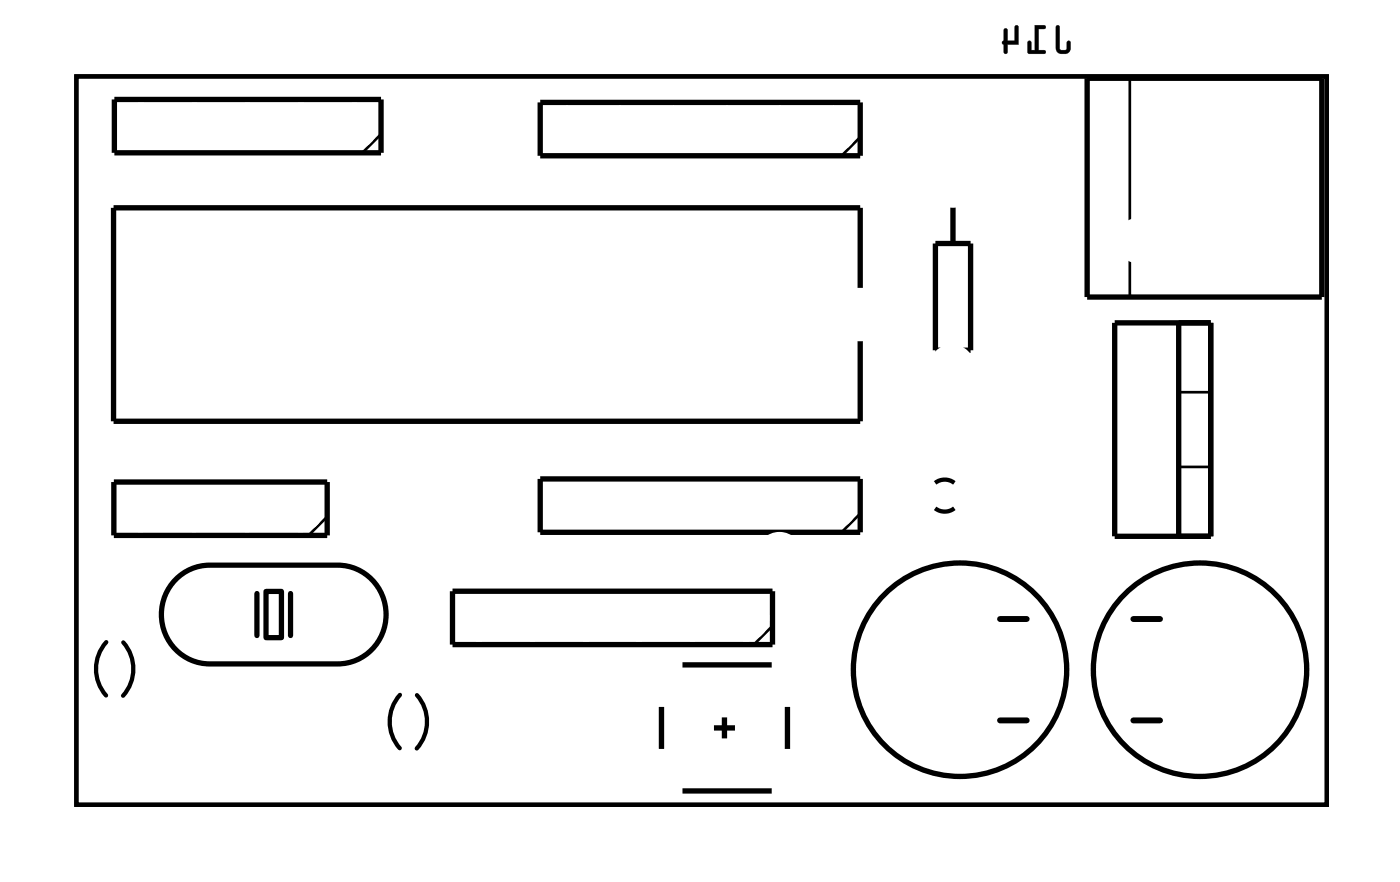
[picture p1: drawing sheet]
<svg xmlns="http://www.w3.org/2000/svg" width="67mm" height="42mm" viewBox="0 0 67 42" stroke-linecap="round" stroke-linejoin="round" font-family="sans-serif">
<path d="M3.6 3.6h59.6v34.7h-59.6zM5.1 30.6a1.9 1.9 0 0 0 0 2.5M5.9 30.6a1.9 1.9 0 0 1 0 2.5M19 33.1a1.9 1.9 0 0 0 0 2.5M19.9 33.1a1.9 1.9 0 0 1-.1 2.5M45.4 23a.73 .73 0 0 0-.9 0M45.4 24.2a.73 .73 0 0 1-.9 0" fill="none" stroke="#000" stroke-width=".2"/>
<path d="M3.6 3.6h59.6v34.7h-59.6z" fill="none" stroke="#000" stroke-width=".05"/>
<g fill="none" stroke="#000" stroke-width=".25">
<path d="M5.4 4.7h12.7v2.6h-12.7zM25.7 4.9h15.3v2.5h-15.3zM41 13.7v-3.8h-35.6v10.2h35.6v-3.9M44.5 11.6h1.7v5.1h-1.7zM45.4 9.8v1.8M45.4 16.7v1.3M51.8 3.7h11.2v10.4h-11.2zM53.1 15.4h4.6v10.1h-4.6zM56.1 15.4v10.1M5.4 22.9h10.2v2.6h-10.2zM8.5 27.4l1-.4 .5-.1h6.1a2.35 2.35 0 0 1 2.3 2.4 2.35 2.35 0 0 1-2.3 2.3h-6.1a2.36 2.36 0 0 1-2.2-1.6 2.36 2.36 0 0 1 .7-2.6zM12.2 28.3v2"/>
<path d="M12.7 28.2h.7v2.2h-.7zM13.8 28.3v2M21.6 28.1h15.2v2.6h-15.2zM25.7 22.8h15.3v2.5h-15.3zM31.5 33.6v2M32.5 37.6h4.3M32.5 31.6h4.3M34 34.6h1M34.5 34.1v1M37.5 33.6v2"/>
<circle cx="45.7" cy="31.9" r="5.1"/>
<circle cx="57.2" cy="31.9" r="5.1"/>
</g>
<path d="M47.6 34.3h1.3M47.6 29.5h1.3M54 34.3h1.2M54 29.5h1.2" fill="none" stroke="#000" stroke-width=".28"/>
<path d="M18.1 6.4l-.8 .9M41 6.5l-.9 .9M53.8 3.7v10.4M56.1 18.7h1.6M15.6 24.6l-.9 .9M36.8 29.8l-.9 .9M41 24.4l-.9 .9M56.1 22.2h1.6" fill="none" stroke="#000" stroke-width=".13"/>
<g fill="#000">
<path d="M50.3 1.2v1.1a.36 .36 0 0 0 .3 .3 .36 .36 0 0 0 .4-.3v-.3l-.1-.1-.1 .1v.4l-.3-.1v-1zM49.3 1.2v1.2h-.2v-.4l-.1-.1-.1 .6 .9 .1v-.2h-.3v-1h.3v-.1zM47.8 1.4v.5l-.1 .1 .2 .6 .1-.1v-.4h.5v-.8l-.1-.1-.1 .1v.6h-.3v-.5z"/>
<path d="M50.3 1.2v1.1a.37 .37 0 0 0 .3 .3 .37 .37 0 0 0 .4-.3v-.3a.1 .1 0 0 0-.1-.1 .1 .1 0 0 0-.1 .1v.4h-.3v-1.1zM50.3 1.2l.2 .1v1l.3 .1 .1-.4h.1v.3a.35 .35 0 0 1-.4 .3 .35 .35 0 0 1-.3-.3zM49.3 1.2v1.2h-.2v-.4a.1 .1 0 0 0-.1-.1 .1 .1 0 0 0-.1 .1l.1 .5 .7 .1a.1 .1 0 0 0 .1-.1 .1 .1 0 0 0-.1-.1h-.2v-1h.2a.1 .1 0 0 0 .1-.1 .1 .1 0 0 0-.1-.1zM49.3 1.2l.5 .1v.1h-.3v1h.3v.1h-.8v-.5h.1v.4h.2zM47.8 1.4v.5a.09 .09 0 0 0-.1 .1 .09 .09 0 0 0 .1 .1v.4a.1 .1 0 0 0 .1 .1 .1 .1 0 0 0 .1-.1v-.4h.5v-.8a.1 .1 0 0 0-.1-.1 .1 .1 0 0 0-.1 .1v.6h-.3v-.5zM47.8 1.4h.2v.6h.3v-.7l.1-.1 .1 .1v.8h-.5v.4l-.1 .1-.2-.6h.1z"/>
</g>
<path d="M53.9 31.2h1.4v1.4h-1.4z" fill="#fff"/>
<path d="M53.9 31.2h1.4v1.4h-1.4z" fill="none" stroke="#fff" stroke-width=".76" stroke-linecap="butt"/>
<circle cx="54.6" cy="31.9" r=".7" fill="#fff"/>
<circle cx="54.6" cy="31.9" r=".7" fill="none" stroke="#fff" stroke-width=".76" stroke-linecap="butt"/>
<circle cx="59.7" cy="31.9" r=".7" fill="#fff"/>
<circle cx="59.7" cy="31.9" r=".7" fill="none" stroke="#fff" stroke-width=".76" stroke-linecap="butt"/>
<path d="M47.6 31.2h1.4v1.4h-1.4z" fill="#fff"/>
<path d="M47.6 31.2h1.4v1.4h-1.4z" fill="none" stroke="#fff" stroke-width=".76" stroke-linecap="butt"/>
<circle cx="48.3" cy="31.9" r=".7" fill="#fff"/>
<circle cx="48.3" cy="31.9" r=".7" fill="none" stroke="#fff" stroke-width=".76" stroke-linecap="butt"/>
<circle cx="43.2" cy="31.9" r=".7" fill="#fff"/>
<circle cx="43.2" cy="31.9" r=".7" fill="none" stroke="#fff" stroke-width=".76" stroke-linecap="butt"/>
<circle cx="37.8" cy="32.4" r=".7" fill="#fff"/>
<circle cx="37.8" cy="32.4" r=".7" fill="none" stroke="#fff" stroke-width=".76" stroke-linecap="butt"/>
<circle cx="31.3" cy="32.4" r=".7" fill="#fff"/>
<circle cx="31.3" cy="32.4" r=".7" fill="none" stroke="#fff" stroke-width=".76" stroke-linecap="butt"/>
<circle cx="37.8" cy="36.9" r=".7" fill="#fff"/>
<circle cx="37.8" cy="36.9" r=".7" fill="none" stroke="#fff" stroke-width=".76" stroke-linecap="butt"/>
<circle cx="31.3" cy="36.9" r=".7" fill="#fff"/>
<circle cx="31.3" cy="36.9" r=".7" fill="none" stroke="#fff" stroke-width=".76" stroke-linecap="butt"/>
<path d="M47.7 19.9h1.5v1.6h-1.5z" fill="#fff"/>
<path d="M47.7 19.9h1.5v1.6h-1.5z" fill="none" stroke="#fff" stroke-width=".76" stroke-linecap="butt"/>
<circle cx="48.4" cy="20.7" r=".79" fill="#fff"/>
<circle cx="48.4" cy="20.7" r=".79" fill="none" stroke="#fff" stroke-width=".76" stroke-linecap="butt"/>
<circle cx="48.4" cy="13.1" r=".79" fill="#fff"/>
<circle cx="48.4" cy="13.1" r=".79" fill="none" stroke="#fff" stroke-width=".76" stroke-linecap="butt"/>
<path d="M47.7 19.9h1.5v1.6h-1.5z" fill="#fff"/>
<path d="M47.7 19.9h1.5v1.6h-1.5z" fill="none" stroke="#fff" stroke-width=".76" stroke-linecap="butt"/>
<circle cx="48.4" cy="20.7" r=".79" fill="#fff"/>
<circle cx="48.4" cy="20.7" r=".79" fill="none" stroke="#fff" stroke-width=".76" stroke-linecap="butt"/>
<circle cx="48.4" cy="13.1" r=".79" fill="#fff"/>
<circle cx="48.4" cy="13.1" r=".79" fill="none" stroke="#fff" stroke-width=".76" stroke-linecap="butt"/>
<path d="M53.8 22.2h1.6v1.6h-1.6z" fill="#fff"/>
<path d="M53.8 22.2h1.6v1.6h-1.6z" fill="none" stroke="#fff" stroke-width=".76" stroke-linecap="butt"/>
<circle cx="54.6" cy="23" r=".79" fill="#fff"/>
<circle cx="54.6" cy="23" r=".79" fill="none" stroke="#fff" stroke-width=".76" stroke-linecap="butt"/>
<circle cx="54.6" cy="20.4" r=".79" fill="#fff"/>
<circle cx="54.6" cy="20.4" r=".79" fill="none" stroke="#fff" stroke-width=".76" stroke-linecap="butt"/>
<circle cx="54.6" cy="17.9" r=".79" fill="#fff"/>
<circle cx="54.6" cy="17.9" r=".79" fill="none" stroke="#fff" stroke-width=".76" stroke-linecap="butt"/>
<circle cx="45.4" cy="8.8" r=".7" fill="#fff"/>
<circle cx="45.4" cy="8.8" r=".7" fill="none" stroke="#fff" stroke-width=".76" stroke-linecap="butt"/>
<circle cx="45.4" cy="19" r=".7" fill="#fff"/>
<circle cx="45.4" cy="19" r=".7" fill="none" stroke="#fff" stroke-width=".76" stroke-linecap="butt"/>
<circle cx="10.6" cy="29.2" r=".65" fill="#fff"/>
<circle cx="10.6" cy="29.2" r=".65" fill="none" stroke="#fff" stroke-width=".75" stroke-linecap="butt"/>
<circle cx="15.5" cy="29.3" r=".65" fill="#fff"/>
<circle cx="15.5" cy="29.3" r=".65" fill="none" stroke="#fff" stroke-width=".75" stroke-linecap="butt"/>
<circle cx="5.5" cy="29.3" r=".64" fill="#fff"/>
<circle cx="5.5" cy="29.3" r=".64" fill="none" stroke="#fff" stroke-width=".76" stroke-linecap="butt"/>
<circle cx="5.5" cy="34.4" r=".64" fill="#fff"/>
<circle cx="5.5" cy="34.4" r=".64" fill="none" stroke="#fff" stroke-width=".76" stroke-linecap="butt"/>
<circle cx="43.7" cy="23.6" r=".64" fill="#fff"/>
<circle cx="43.7" cy="23.6" r=".64" fill="none" stroke="#fff" stroke-width=".76" stroke-linecap="butt"/>
<circle cx="46.3" cy="23.6" r=".64" fill="#fff"/>
<circle cx="46.3" cy="23.6" r=".64" fill="none" stroke="#fff" stroke-width=".76" stroke-linecap="butt"/>
<circle cx="19.4" cy="36.9" r=".64" fill="#fff"/>
<circle cx="19.4" cy="36.9" r=".64" fill="none" stroke="#fff" stroke-width=".76" stroke-linecap="butt"/>
<circle cx="19.4" cy="31.8" r=".64" fill="#fff"/>
<circle cx="19.4" cy="31.8" r=".64" fill="none" stroke="#fff" stroke-width=".76" stroke-linecap="butt"/>
<path d="M57.6 5.6h1.5v1.6h-1.5z" fill="#fff"/>
<path d="M57.6 5.6h1.5v1.6h-1.5z" fill="none" stroke="#fff" stroke-width=".76" stroke-linecap="butt"/>
<circle cx="58.4" cy="6.4" r=".76" fill="#fff"/>
<circle cx="58.4" cy="6.4" r=".76" fill="none" stroke="#fff" stroke-width=".76" stroke-linecap="butt"/>
<circle cx="58.4" cy="11.5" r=".76" fill="#fff"/>
<circle cx="58.4" cy="11.5" r=".76" fill="none" stroke="#fff" stroke-width=".76" stroke-linecap="butt"/>
<circle cx="54.2" cy="11.5" r=".7" fill="#fff"/>
<circle cx="54.2" cy="11.5" r=".7" fill="none" stroke="#fff" stroke-width=".76" stroke-linecap="butt"/>
<circle cx="22" cy="22" r=".7" fill="#fff"/>
<circle cx="22" cy="22" r=".7" fill="none" stroke="#fff" stroke-width=".76" stroke-linecap="butt"/>
<circle cx="37.1" cy="26.4" r=".7" fill="#fff"/>
<circle cx="37.1" cy="26.4" r=".7" fill="none" stroke="#fff" stroke-width=".76" stroke-linecap="butt"/>
<circle cx="24.4" cy="8.4" r=".7" fill="#fff"/>
<circle cx="24.4" cy="8.4" r=".7" fill="none" stroke="#fff" stroke-width=".76" stroke-linecap="butt"/>
<circle cx="34.9" cy="14" r=".7" fill="#fff"/>
<circle cx="34.9" cy="14" r=".7" fill="none" stroke="#fff" stroke-width=".76" stroke-linecap="butt"/>
<path d="M39 18.1h1.4v1.4h-1.4z" fill="#fff"/>
<path d="M39 18.1h1.4v1.4h-1.4z" fill="none" stroke="#fff" stroke-width=".76" stroke-linecap="butt"/>
<circle cx="39.7" cy="18.8" r=".7" fill="#fff"/>
<circle cx="39.7" cy="18.8" r=".7" fill="none" stroke="#fff" stroke-width=".76" stroke-linecap="butt"/>
<circle cx="39.7" cy="11.2" r=".7" fill="#fff"/>
<circle cx="39.7" cy="11.2" r=".7" fill="none" stroke="#fff" stroke-width=".76" stroke-linecap="butt"/>
<circle cx="37.2" cy="18.8" r=".7" fill="#fff"/>
<circle cx="37.2" cy="18.8" r=".7" fill="none" stroke="#fff" stroke-width=".76" stroke-linecap="butt"/>
<circle cx="37.2" cy="11.2" r=".7" fill="#fff"/>
<circle cx="37.2" cy="11.2" r=".7" fill="none" stroke="#fff" stroke-width=".76" stroke-linecap="butt"/>
<circle cx="34.6" cy="18.8" r=".7" fill="#fff"/>
<circle cx="34.6" cy="18.8" r=".7" fill="none" stroke="#fff" stroke-width=".76" stroke-linecap="butt"/>
<circle cx="34.6" cy="11.2" r=".7" fill="#fff"/>
<circle cx="34.6" cy="11.2" r=".7" fill="none" stroke="#fff" stroke-width=".76" stroke-linecap="butt"/>
<circle cx="32.1" cy="18.8" r=".7" fill="#fff"/>
<circle cx="32.1" cy="18.8" r=".7" fill="none" stroke="#fff" stroke-width=".76" stroke-linecap="butt"/>
<circle cx="32.1" cy="11.2" r=".7" fill="#fff"/>
<circle cx="32.1" cy="11.2" r=".7" fill="none" stroke="#fff" stroke-width=".76" stroke-linecap="butt"/>
<circle cx="29.5" cy="18.8" r=".7" fill="#fff"/>
<circle cx="29.5" cy="18.8" r=".7" fill="none" stroke="#fff" stroke-width=".76" stroke-linecap="butt"/>
<circle cx="29.5" cy="11.2" r=".7" fill="#fff"/>
<circle cx="29.5" cy="11.2" r=".7" fill="none" stroke="#fff" stroke-width=".76" stroke-linecap="butt"/>
<circle cx="27" cy="18.8" r=".7" fill="#fff"/>
<circle cx="27" cy="18.8" r=".7" fill="none" stroke="#fff" stroke-width=".76" stroke-linecap="butt"/>
<circle cx="27" cy="11.2" r=".7" fill="#fff"/>
<circle cx="27" cy="11.2" r=".7" fill="none" stroke="#fff" stroke-width=".76" stroke-linecap="butt"/>
<circle cx="24.5" cy="18.8" r=".7" fill="#fff"/>
<circle cx="24.5" cy="18.8" r=".7" fill="none" stroke="#fff" stroke-width=".76" stroke-linecap="butt"/>
<circle cx="24.5" cy="11.2" r=".7" fill="#fff"/>
<circle cx="24.5" cy="11.2" r=".7" fill="none" stroke="#fff" stroke-width=".76" stroke-linecap="butt"/>
<circle cx="21.9" cy="18.8" r=".7" fill="#fff"/>
<circle cx="21.9" cy="18.8" r=".7" fill="none" stroke="#fff" stroke-width=".76" stroke-linecap="butt"/>
<circle cx="21.9" cy="11.2" r=".7" fill="#fff"/>
<circle cx="21.9" cy="11.2" r=".7" fill="none" stroke="#fff" stroke-width=".76" stroke-linecap="butt"/>
<circle cx="19.4" cy="18.8" r=".7" fill="#fff"/>
<circle cx="19.4" cy="18.8" r=".7" fill="none" stroke="#fff" stroke-width=".76" stroke-linecap="butt"/>
<circle cx="19.4" cy="11.2" r=".7" fill="#fff"/>
<circle cx="19.4" cy="11.2" r=".7" fill="none" stroke="#fff" stroke-width=".76" stroke-linecap="butt"/>
<circle cx="16.8" cy="18.8" r=".7" fill="#fff"/>
<circle cx="16.8" cy="18.8" r=".7" fill="none" stroke="#fff" stroke-width=".76" stroke-linecap="butt"/>
<circle cx="16.8" cy="11.2" r=".7" fill="#fff"/>
<circle cx="16.8" cy="11.2" r=".7" fill="none" stroke="#fff" stroke-width=".76" stroke-linecap="butt"/>
<circle cx="14.3" cy="18.8" r=".7" fill="#fff"/>
<circle cx="14.3" cy="18.8" r=".7" fill="none" stroke="#fff" stroke-width=".76" stroke-linecap="butt"/>
<circle cx="14.3" cy="11.2" r=".7" fill="#fff"/>
<circle cx="14.3" cy="11.2" r=".7" fill="none" stroke="#fff" stroke-width=".76" stroke-linecap="butt"/>
<circle cx="11.8" cy="18.8" r=".7" fill="#fff"/>
<circle cx="11.8" cy="18.8" r=".7" fill="none" stroke="#fff" stroke-width=".76" stroke-linecap="butt"/>
<circle cx="11.8" cy="11.2" r=".7" fill="#fff"/>
<circle cx="11.8" cy="11.2" r=".7" fill="none" stroke="#fff" stroke-width=".76" stroke-linecap="butt"/>
<circle cx="9.2" cy="18.8" r=".7" fill="#fff"/>
<circle cx="9.2" cy="18.8" r=".7" fill="none" stroke="#fff" stroke-width=".76" stroke-linecap="butt"/>
<circle cx="9.2" cy="11.2" r=".7" fill="#fff"/>
<circle cx="9.2" cy="11.2" r=".7" fill="none" stroke="#fff" stroke-width=".76" stroke-linecap="butt"/>
<circle cx="6.7" cy="18.8" r=".7" fill="#fff"/>
<circle cx="6.7" cy="18.8" r=".7" fill="none" stroke="#fff" stroke-width=".76" stroke-linecap="butt"/>
<circle cx="6.7" cy="11.2" r=".7" fill="#fff"/>
<circle cx="6.7" cy="11.2" r=".7" fill="none" stroke="#fff" stroke-width=".76" stroke-linecap="butt"/>
<circle cx="35.5" cy="29.4" r=".74" fill="#fff"/>
<circle cx="35.5" cy="29.4" r=".74" fill="none" stroke="#fff" stroke-width=".76" stroke-linecap="butt"/>
<circle cx="33" cy="29.4" r=".74" fill="#fff"/>
<circle cx="33" cy="29.4" r=".74" fill="none" stroke="#fff" stroke-width=".76" stroke-linecap="butt"/>
<circle cx="30.4" cy="29.4" r=".74" fill="#fff"/>
<circle cx="30.4" cy="29.4" r=".74" fill="none" stroke="#fff" stroke-width=".76" stroke-linecap="butt"/>
<circle cx="27.9" cy="29.4" r=".74" fill="#fff"/>
<circle cx="27.9" cy="29.4" r=".74" fill="none" stroke="#fff" stroke-width=".76" stroke-linecap="butt"/>
<circle cx="25.4" cy="29.4" r=".74" fill="#fff"/>
<circle cx="25.4" cy="29.4" r=".74" fill="none" stroke="#fff" stroke-width=".76" stroke-linecap="butt"/>
<circle cx="22.8" cy="29.4" r=".74" fill="#fff"/>
<circle cx="22.8" cy="29.4" r=".74" fill="none" stroke="#fff" stroke-width=".76" stroke-linecap="butt"/>
<circle cx="39.7" cy="6.1" r=".74" fill="#fff"/>
<circle cx="39.7" cy="6.1" r=".74" fill="none" stroke="#fff" stroke-width=".76" stroke-linecap="butt"/>
<circle cx="37.2" cy="6.1" r=".74" fill="#fff"/>
<circle cx="37.2" cy="6.1" r=".74" fill="none" stroke="#fff" stroke-width=".76" stroke-linecap="butt"/>
<circle cx="34.6" cy="6.1" r=".74" fill="#fff"/>
<circle cx="34.6" cy="6.1" r=".74" fill="none" stroke="#fff" stroke-width=".76" stroke-linecap="butt"/>
<circle cx="32.1" cy="6.1" r=".74" fill="#fff"/>
<circle cx="32.1" cy="6.1" r=".74" fill="none" stroke="#fff" stroke-width=".76" stroke-linecap="butt"/>
<circle cx="29.5" cy="6.1" r=".74" fill="#fff"/>
<circle cx="29.5" cy="6.1" r=".74" fill="none" stroke="#fff" stroke-width=".76" stroke-linecap="butt"/>
<circle cx="27" cy="6.1" r=".74" fill="#fff"/>
<circle cx="27" cy="6.1" r=".74" fill="none" stroke="#fff" stroke-width=".76" stroke-linecap="butt"/>
<circle cx="16.9" cy="6" r=".74" fill="#fff"/>
<circle cx="16.9" cy="6" r=".74" fill="none" stroke="#fff" stroke-width=".76" stroke-linecap="butt"/>
<circle cx="14.3" cy="6" r=".74" fill="#fff"/>
<circle cx="14.3" cy="6" r=".74" fill="none" stroke="#fff" stroke-width=".76" stroke-linecap="butt"/>
<circle cx="11.8" cy="6" r=".74" fill="#fff"/>
<circle cx="11.8" cy="6" r=".74" fill="none" stroke="#fff" stroke-width=".76" stroke-linecap="butt"/>
<circle cx="9.3" cy="6" r=".74" fill="#fff"/>
<circle cx="9.3" cy="6" r=".74" fill="none" stroke="#fff" stroke-width=".76" stroke-linecap="butt"/>
<circle cx="6.7" cy="6" r=".74" fill="#fff"/>
<circle cx="6.7" cy="6" r=".74" fill="none" stroke="#fff" stroke-width=".76" stroke-linecap="butt"/>
<circle cx="14.3" cy="24.2" r=".74" fill="#fff"/>
<circle cx="14.3" cy="24.2" r=".74" fill="none" stroke="#fff" stroke-width=".76" stroke-linecap="butt"/>
<circle cx="11.8" cy="24.2" r=".74" fill="#fff"/>
<circle cx="11.8" cy="24.2" r=".74" fill="none" stroke="#fff" stroke-width=".76" stroke-linecap="butt"/>
<circle cx="9.2" cy="24.2" r=".74" fill="#fff"/>
<circle cx="9.2" cy="24.2" r=".74" fill="none" stroke="#fff" stroke-width=".76" stroke-linecap="butt"/>
<circle cx="6.7" cy="24.2" r=".74" fill="#fff"/>
<circle cx="6.7" cy="24.2" r=".74" fill="none" stroke="#fff" stroke-width=".76" stroke-linecap="butt"/>
<circle cx="39.7" cy="24.1" r=".74" fill="#fff"/>
<circle cx="39.7" cy="24.1" r=".74" fill="none" stroke="#fff" stroke-width=".76" stroke-linecap="butt"/>
<circle cx="37.2" cy="24.1" r=".74" fill="#fff"/>
<circle cx="37.2" cy="24.1" r=".74" fill="none" stroke="#fff" stroke-width=".76" stroke-linecap="butt"/>
<circle cx="34.6" cy="24.1" r=".74" fill="#fff"/>
<circle cx="34.6" cy="24.1" r=".74" fill="none" stroke="#fff" stroke-width=".76" stroke-linecap="butt"/>
<circle cx="32.1" cy="24.1" r=".74" fill="#fff"/>
<circle cx="32.1" cy="24.1" r=".74" fill="none" stroke="#fff" stroke-width=".76" stroke-linecap="butt"/>
<circle cx="29.5" cy="24.1" r=".74" fill="#fff"/>
<circle cx="29.5" cy="24.1" r=".74" fill="none" stroke="#fff" stroke-width=".76" stroke-linecap="butt"/>
<circle cx="27" cy="24.1" r=".74" fill="#fff"/>
<circle cx="27" cy="24.1" r=".74" fill="none" stroke="#fff" stroke-width=".76" stroke-linecap="butt"/>
<circle cx="61.4" cy="25.2" r=".7" fill="#fff"/>
<circle cx="61.4" cy="25.2" r=".7" fill="none" stroke="#fff" stroke-width=".76" stroke-linecap="butt"/>
<circle cx="45.3" cy="17.5" r=".7" fill="#fff"/>
<circle cx="45.3" cy="17.5" r=".7" fill="none" stroke="#fff" stroke-width=".76" stroke-linecap="butt"/>
<circle cx="24.6" cy="15.8" r=".7" fill="#fff"/>
<circle cx="24.6" cy="15.8" r=".7" fill="none" stroke="#fff" stroke-width=".76" stroke-linecap="butt"/>
</svg>
